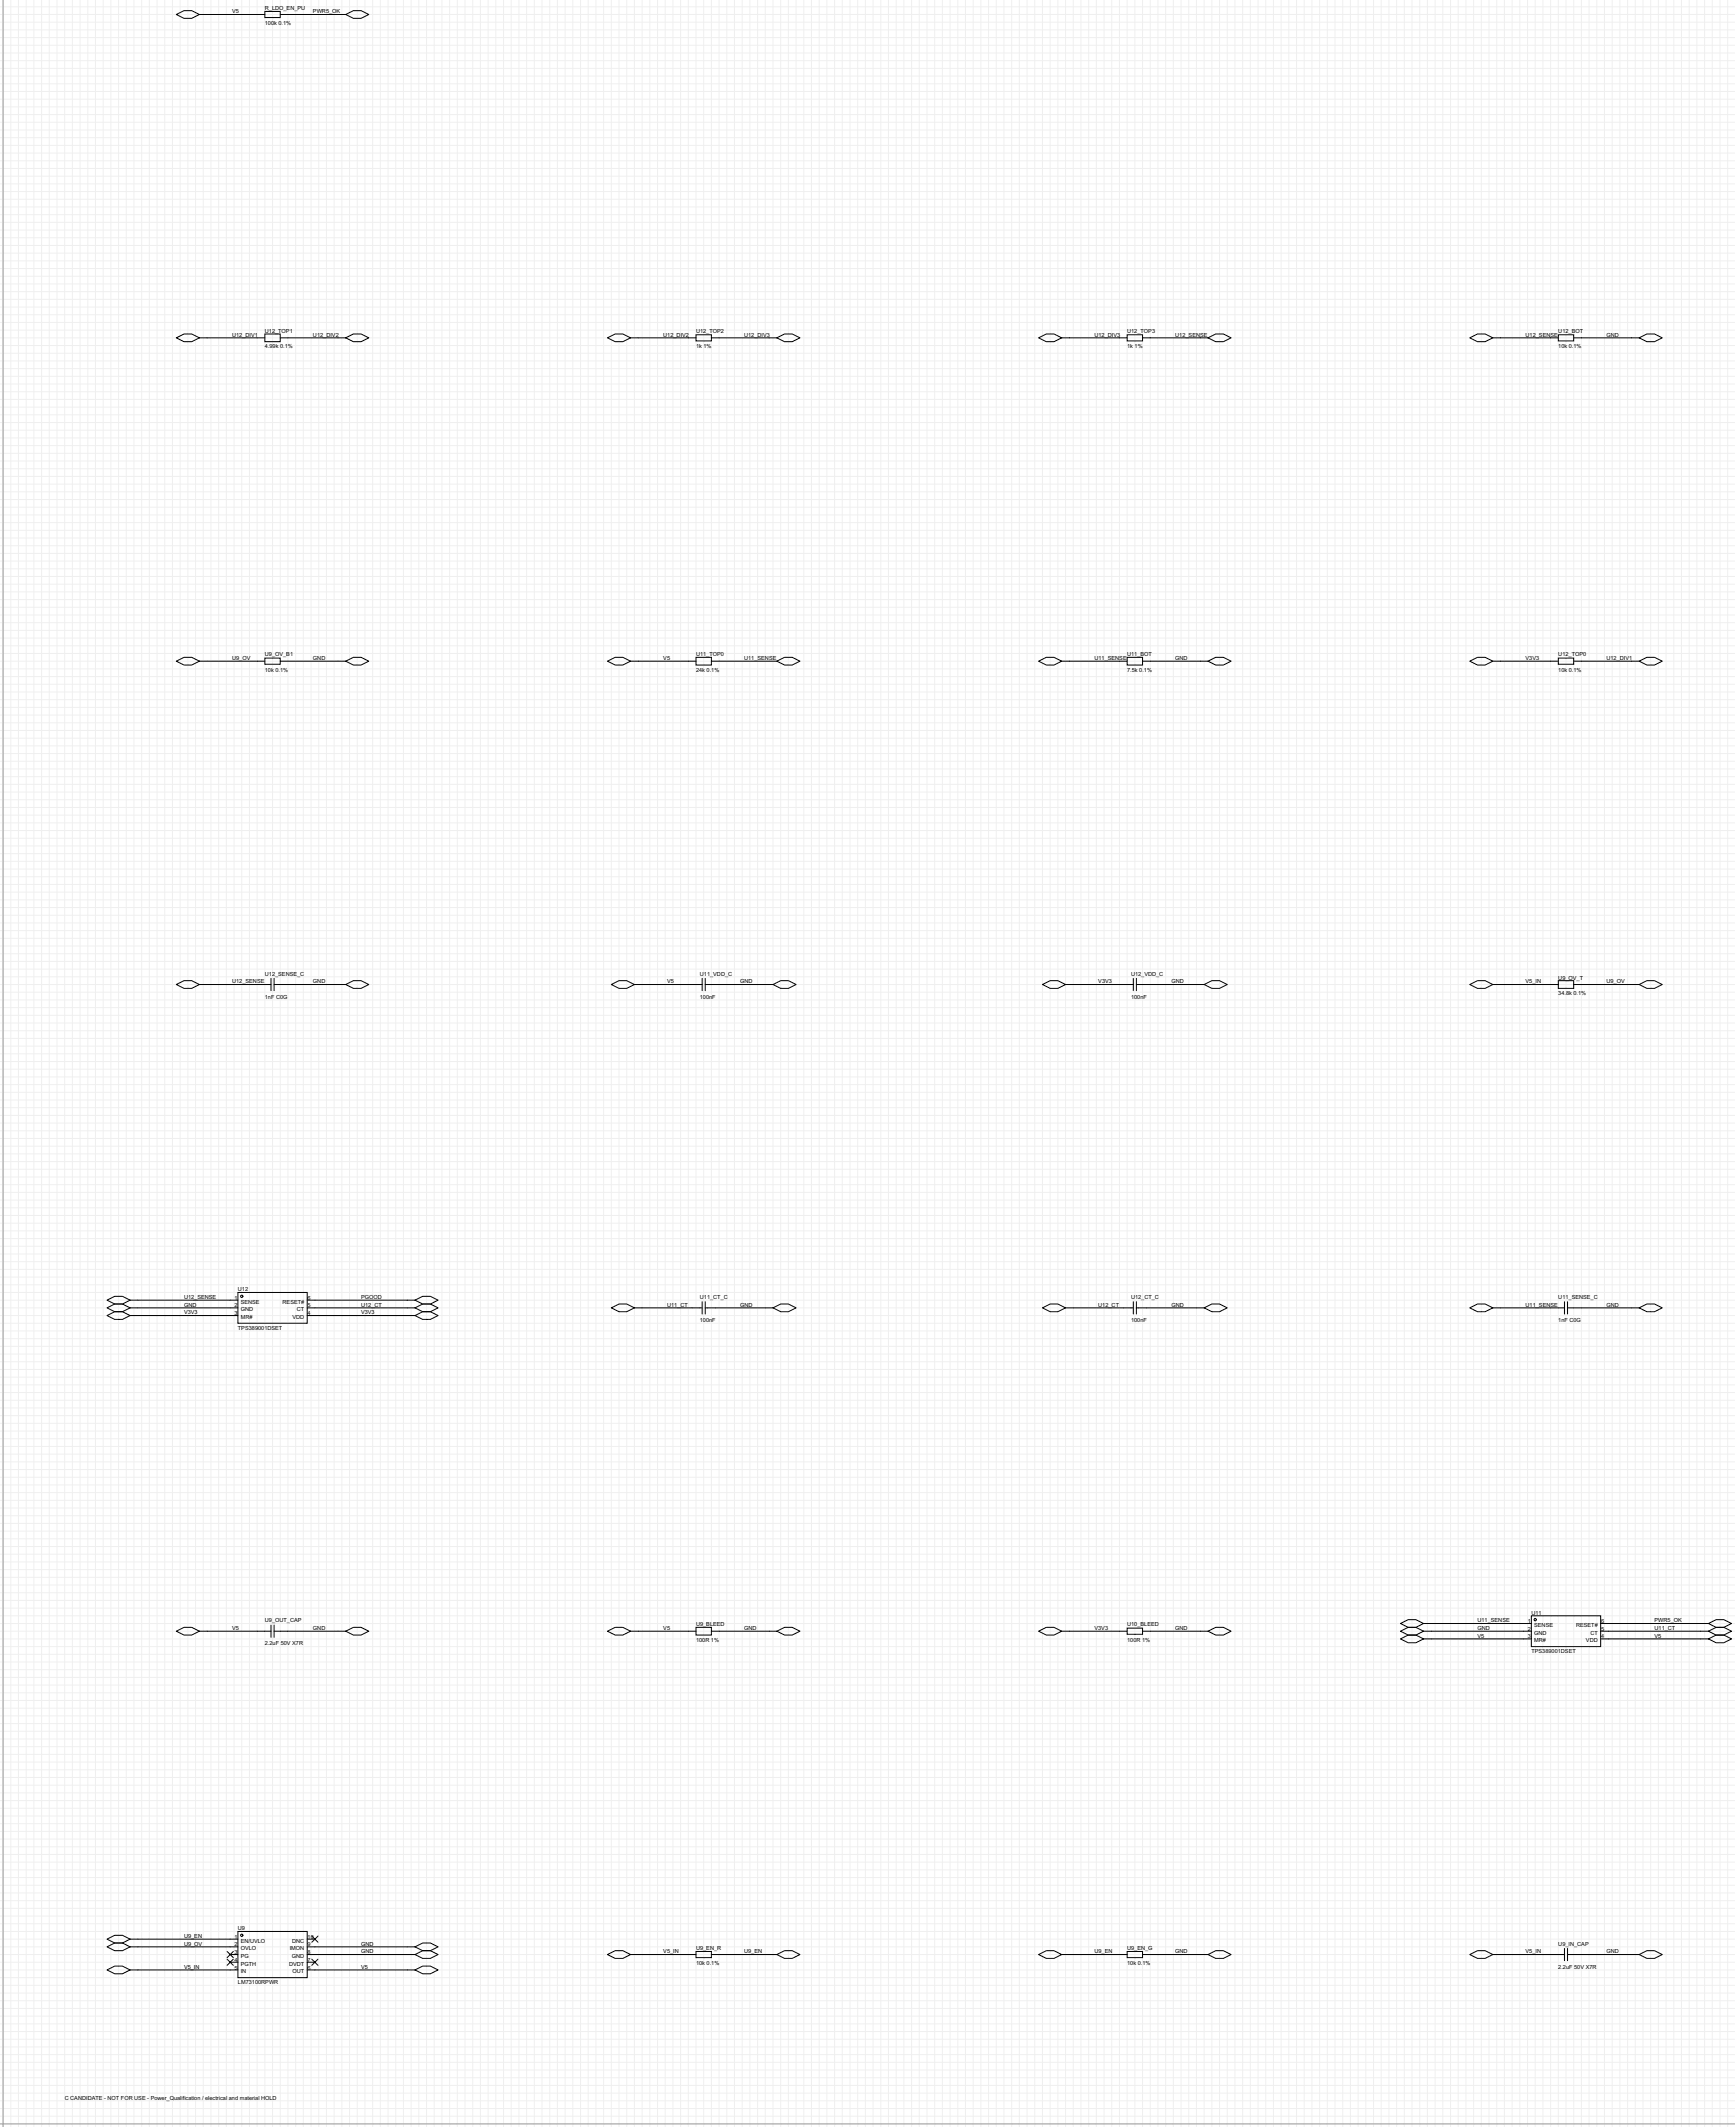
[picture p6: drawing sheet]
<svg xmlns="http://www.w3.org/2000/svg" width="572mm" height="702mm" viewBox="0 0 572 702" stroke-linecap="round" stroke-linejoin="round" font-family="sans-serif">
<defs><g id="words">
<g font-size="1.8">
<text x="76.6" y="4.4">V5</text>
<text x="87.4" y="3.1">R_LDO_EN_PU</text>
<text x="103.3" y="4.4">PWR5_OK</text>
<text x="87.4" y="8.2">100k 0.1%</text>
<text x="76.6" y="111.1">U12_DIV1</text>
<text x="87.4" y="109.8">U12_TOP1</text>
<text x="103.3" y="111.1">U12_DIV2</text>
<text x="218.8" y="111.1">U12_DIV2</text>
<text x="229.6" y="109.8">U12_TOP2</text>
<text x="245.5" y="111.1">U12_DIV3</text>
<text x="361.1" y="111.1">U12_DIV3</text>
<text x="371.9" y="109.8">U12_TOP3</text>
<text x="387.7" y="111.1">U12_SENSE</text>
<text x="503.3" y="111.1">U12_SENSE</text>
<text x="514.1" y="109.8">U12_BOT</text>
<text x="530" y="111.1">GND</text>
<text x="87.4" y="114.9">4.99k 0.1%</text>
<text x="229.6" y="114.9">1k 1%</text>
<text x="371.9" y="114.9">1k 1%</text>
<text x="514.1" y="114.9">10k 0.1%</text>
<text x="76.6" y="217.8">U9_OV</text>
<text x="87.4" y="216.5">U9_OV_B1</text>
<text x="87.4" y="221.6">10k 0.1%</text>
<text x="103.3" y="217.8">GND</text>
<text x="218.8" y="217.8">V5</text>
<text x="229.6" y="216.5">U11_TOP0</text>
<text x="229.6" y="221.6">24k 0.1%</text>
<text x="245.5" y="217.8">U11_SENSE</text>
<text x="361.1" y="217.8">U11_SENSE</text>
<text x="371.9" y="216.5">U11_BOT</text>
<text x="371.9" y="221.6">7.5k 0.1%</text>
<text x="387.7" y="217.8">GND</text>
<text x="503.3" y="217.8">V3V3</text>
<text x="514.1" y="216.5">U12_TOP0</text>
<text x="514.1" y="221.6">10k 0.1%</text>
<text x="530" y="217.8">U12_DIV1</text>
<text x="87.4" y="321.9">U12_SENSE_C</text>
<text x="230.9" y="321.9">U11_VDD_C</text>
<text x="373.1" y="321.9">U12_VDD_C</text>
<text x="514.1" y="323.2">U9_OV_T</text>
<text x="76.6" y="324.5">U12_SENSE</text>
<text x="87.4" y="329.5">1nF C0G</text>
<text x="103.3" y="324.5">GND</text>
<text x="220.1" y="324.5">V5</text>
<text x="230.9" y="329.5">100nF</text>
<text x="244.2" y="324.5">GND</text>
<text x="362.3" y="324.5">V3V3</text>
<text x="373.1" y="329.5">100nF</text>
<text x="386.5" y="324.5">GND</text>
<text x="503.3" y="324.5">V5_IN</text>
<text x="514.1" y="328.3">34.8k 0.1%</text>
<text x="530" y="324.5">U9_OV</text>
<text x="60.7" y="428.6">U12_SENSE</text>
<text x="60.7" y="431.1">GND</text>
<text x="77.3" y="428.8">1</text>
<text x="77.3" y="431.4">2</text>
<text x="78.5" y="426.1">U12</text>
<text x="79.4" y="430.1">SENSE</text>
<text x="93.2" y="430.1">RESET#</text>
<text x="101.5" y="431.4">5</text>
<text x="101.5" y="428.8">6</text>
<text x="119.1" y="431.1">U12_CT</text>
<text x="119.1" y="428.6">PGOOD</text>
<text x="220.1" y="431.1">U11_CT</text>
<text x="230.9" y="428.6">U11_CT_C</text>
<text x="244.2" y="431.1">GND</text>
<text x="362.3" y="431.1">U12_CT</text>
<text x="373.1" y="428.6">U12_CT_C</text>
<text x="386.5" y="431.1">GND</text>
<text x="503.3" y="431.1">U11_SENSE</text>
<text x="514.1" y="428.6">U11_SENSE_C</text>
<text x="530" y="431.1">GND</text>
<text x="60.7" y="433.7">V3V3</text>
<text x="77.3" y="433.9">3</text>
<text x="79.4" y="432.6">GND</text>
<text x="79.4" y="435.2">MR#</text>
<text x="96.5" y="435.2">VDD</text>
<text x="97.9" y="432.6">CT</text>
<text x="101.5" y="433.9">4</text>
<text x="119.1" y="433.7">V3V3</text>
<text x="230.9" y="436.2">100nF</text>
<text x="373.1" y="436.2">100nF</text>
<text x="514.1" y="436.2">1nF C0G</text>
<text x="78.5" y="438.8">TPS389001DSET</text>
<text x="505.2" y="532.7">U11</text>
<text x="76.6" y="537.8">V5</text>
<text x="87.4" y="535.3">U9_OUT_CAP</text>
<text x="103.3" y="537.8">GND</text>
<text x="218.8" y="537.8">V5</text>
<text x="229.6" y="536.5">U9_BLEED</text>
<text x="245.5" y="537.8">GND</text>
<text x="361.1" y="537.8">V3V3</text>
<text x="371.9" y="536.5">U10_BLEED</text>
<text x="387.7" y="537.8">GND</text>
<text x="487.4" y="535.3">U11_SENSE</text>
<text x="487.4" y="537.8">GND</text>
<text x="504.1" y="535.5">1</text>
<text x="504.1" y="538">2</text>
<text x="506.1" y="536.8">SENSE</text>
<text x="506.1" y="539.3">GND</text>
<text x="519.9" y="536.8">RESET#</text>
<text x="524.7" y="539.3">CT</text>
<text x="528.2" y="538">5</text>
<text x="528.2" y="535.5">6</text>
<text x="545.8" y="537.8">U11_CT</text>
<text x="545.8" y="535.3">PWR5_OK</text>
<text x="87.4" y="542.9">2.2uF 50V X7R</text>
<text x="229.6" y="541.6">100R 1%</text>
<text x="371.9" y="541.6">100R 1%</text>
<text x="487.4" y="540.4">V5</text>
<text x="504.1" y="540.6">3</text>
<text x="505.2" y="545.4">TPS389001DSET</text>
<text x="506.1" y="541.9">MR#</text>
<text x="523.2" y="541.9">VDD</text>
<text x="528.2" y="540.6">4</text>
<text x="545.8" y="540.4">V5</text>
<text x="60.7" y="639.4">U9_EN</text>
<text x="60.7" y="642">U9_OV</text>
<text x="77.3" y="639.6">1</text>
<text x="78.5" y="636.9">U9</text>
<text x="79.4" y="640.9">EN/UVLO</text>
<text x="96.4" y="640.9">DNC</text>
<text x="101.5" y="639.6">10</text>
<text x="119.1" y="642">GND</text>
<text x="514.1" y="642">U9_IN_CAP</text>
<text x="77.3" y="642.2">2</text>
<text x="77.3" y="644.7">3</text>
<text x="77.3" y="647.3">4</text>
<text x="79.4" y="643.5">OVLO</text>
<text x="79.4" y="646">PG</text>
<text x="95.6" y="643.5">IMON</text>
<text x="96.3" y="646">GND</text>
<text x="101.5" y="647.3">7</text>
<text x="101.5" y="644.7">8</text>
<text x="101.5" y="642.2">9</text>
<text x="119.1" y="644.5">GND</text>
<text x="218.8" y="644.5">V5_IN</text>
<text x="229.6" y="643.2">U9_EN_R</text>
<text x="245.5" y="644.5">U9_EN</text>
<text x="361.1" y="644.5">U9_EN</text>
<text x="371.9" y="643.2">U9_EN_G</text>
<text x="387.7" y="644.5">GND</text>
<text x="503.3" y="644.5">V5_IN</text>
<text x="530" y="644.5">GND</text>
<text x="60.7" y="649.6">V5_IN</text>
<text x="77.3" y="649.8">5</text>
<text x="79.4" y="648.5">PGTH</text>
<text x="79.4" y="651.1">IN</text>
<text x="95.4" y="648.5">DVDT</text>
<text x="96.5" y="651.1">OUT</text>
<text x="101.5" y="649.8">6</text>
<text x="119.1" y="649.6">V5</text>
<text x="229.6" y="648.3">10k 0.1%</text>
<text x="371.9" y="648.3">10k 0.1%</text>
<text x="514.1" y="649.6">2.2uF 50V X7R</text>
<text x="78.5" y="654.7">LM73100RPWR</text>
<text x="21.3" y="692.8">C CANDIDATE - NOT FOR USE - Power_Qualification / electrical and material HOLD</text>
</g>
</g></defs>
<g fill="none" stroke="#f0f0eb" stroke-width=".33">
<path d="M1 0v701.8M3.6 0v701.8M6.1 0v701.8M8.6 0v701.8M11.2 0v701.8M13.7 0v701.8M16.3 0v701.8M18.8 0v701.8M21.3 0v701.8M23.9 0v701.8M26.4 0v701.8M29 0v701.8"/>
<path d="M31.5 0v701.8M34 0v701.8M36.6 0v701.8M39.1 0v701.8M41.7 0v701.8M44.2 0v701.8M46.7 0v701.8M49.3 0v701.8M51.8 0v701.8M54.4 0v701.8M56.9 0v701.8M59.4 0v701.8"/>
<path d="M62 0v701.8M64.5 0v701.8M67.1 0v701.8M69.6 0v701.8M72.1 0v701.8M74.7 0v701.8M77.2 0v701.8M79.8 0v701.8M82.3 0v701.8M84.8 0v701.8M87.4 0v701.8M89.9 0v701.8"/>
<path d="M92.5 0v701.8M95 0v701.8M97.5 0v701.8M100.1 0v701.8M102.6 0v701.8M105.2 0v701.8M107.7 0v701.8M110.2 0v701.8M112.8 0v701.8M115.3 0v701.8M117.9 0v701.8M120.4 0v701.8"/>
<path d="M122.9 0v701.8M125.5 0v701.8M128 0v701.8M130.6 0v701.8M133.1 0v701.8M135.6 0v701.8M138.2 0v701.8M140.7 0v701.8M143.3 0v701.8M145.8 0v701.8M148.3 0v701.8M150.9 0v701.8"/>
<path d="M153.4 0v701.8M156 0v701.8M158.5 0v701.8M161 0v701.8M163.6 0v701.8M166.1 0v701.8M168.7 0v701.8M171.2 0v701.8M173.7 0v701.8M176.3 0v701.8M178.8 0v701.8M181.4 0v701.8"/>
<path d="M183.9 0v701.8M186.4 0v701.8M189 0v701.8M191.5 0v701.8M194.1 0v701.8M196.6 0v701.8M199.1 0v701.8M201.7 0v701.8M204.2 0v701.8M206.8 0v701.8M209.3 0v701.8M211.8 0v701.8"/>
<path d="M214.4 0v701.8M216.9 0v701.8M219.5 0v701.8M222 0v701.8M224.5 0v701.8M227.1 0v701.8M229.6 0v701.8M232.2 0v701.8M234.7 0v701.8M237.2 0v701.8M239.8 0v701.8M242.3 0v701.8"/>
<path d="M244.9 0v701.8M247.4 0v701.8M249.9 0v701.8M252.5 0v701.8M255 0v701.8M257.6 0v701.8M260.1 0v701.8M262.6 0v701.8M265.2 0v701.8M267.7 0v701.8M270.3 0v701.8M272.8 0v701.8"/>
<path d="M275.3 0v701.8M277.9 0v701.8M280.4 0v701.8M283 0v701.8M285.5 0v701.8M288 0v701.8M290.6 0v701.8M293.1 0v701.8M295.7 0v701.8M298.2 0v701.8M300.7 0v701.8M303.3 0v701.8"/>
<path d="M305.8 0v701.8M308.4 0v701.8M310.9 0v701.8M313.4 0v701.8M316 0v701.8M318.5 0v701.8M321.1 0v701.8M323.6 0v701.8M326.1 0v701.8M328.7 0v701.8M331.2 0v701.8M333.8 0v701.8"/>
<path d="M336.3 0v701.8M338.8 0v701.8M341.4 0v701.8M343.9 0v701.8M346.5 0v701.8M349 0v701.8M351.5 0v701.8M354.1 0v701.8M356.6 0v701.8M359.2 0v701.8M361.7 0v701.8M364.2 0v701.8"/>
<path d="M366.8 0v701.8M369.3 0v701.8M371.9 0v701.8M374.4 0v701.8M376.9 0v701.8M379.5 0v701.8M382 0v701.8M384.6 0v701.8M387.1 0v701.8M389.6 0v701.8M392.2 0v701.8M394.7 0v701.8"/>
<path d="M397.3 0v701.8M399.8 0v701.8M402.3 0v701.8M404.9 0v701.8M407.4 0v701.8M410 0v701.8M412.5 0v701.8M415 0v701.8M417.6 0v701.8M420.1 0v701.8M422.7 0v701.8M425.2 0v701.8"/>
<path d="M427.7 0v701.8M430.3 0v701.8M432.8 0v701.8M435.4 0v701.8M437.9 0v701.8M440.4 0v701.8M443 0v701.8M445.5 0v701.8M448.1 0v701.8M450.6 0v701.8M453.1 0v701.8M455.7 0v701.8"/>
<path d="M458.2 0v701.8M460.8 0v701.8M463.3 0v701.8M465.8 0v701.8M468.4 0v701.8M470.9 0v701.8M473.5 0v701.8M476 0v701.8M478.5 0v701.8M481.1 0v701.8M483.6 0v701.8M486.2 0v701.8"/>
<path d="M488.7 0v701.8M491.2 0v701.8M493.8 0v701.8M496.3 0v701.8M498.9 0v701.8M501.4 0v701.8M503.9 0v701.8M506.5 0v701.8M509 0v701.8M511.6 0v701.8M514.1 0v701.8M516.6 0v701.8"/>
<path d="M519.2 0v701.8M521.7 0v701.8M524.3 0v701.8M526.8 0v701.8M529.3 0v701.8M531.9 0v701.8M534.4 0v701.8M537 0v701.8M539.5 0v701.8M542 0v701.8M544.6 0v701.8M547.1 0v701.8"/>
<path d="M549.7 0v701.8M552.2 0v701.8M554.7 0v701.8M557.3 0v701.8M559.8 0v701.8M562.4 0v701.8M564.9 0v701.8M567.4 0v701.8M570 0v701.8M0 2.2h572.4M0 4.8h572.4M0 7.3h572.4"/>
<path d="M0 9.9h572.4M0 12.4h572.4M0 14.9h572.4M0 17.5h572.4M0 20h572.4M0 22.6h572.4M0 25.1h572.4M0 27.6h572.4M0 30.2h572.4M0 32.7h572.4M0 35.3h572.4M0 37.8h572.4"/>
<path d="M0 40.3h572.4M0 42.9h572.4M0 45.4h572.4M0 48h572.4M0 50.5h572.4M0 53h572.4M0 55.6h572.4M0 58.1h572.4M0 60.7h572.4M0 63.2h572.4M0 65.7h572.4M0 68.3h572.4"/>
<path d="M0 70.8h572.4M0 73.4h572.4M0 75.9h572.4M0 78.4h572.4M0 81h572.4M0 83.5h572.4M0 86.1h572.4M0 88.6h572.4M0 91.1h572.4M0 93.7h572.4M0 96.2h572.4M0 98.8h572.4"/>
<path d="M0 101.3h572.4M0 103.8h572.4M0 106.4h572.4M0 108.9h572.4M0 111.5h572.4M0 114h572.4M0 116.5h572.4M0 119.1h572.4M0 121.6h572.4M0 124.2h572.4M0 126.7h572.4M0 129.2h572.4"/>
<path d="M0 131.8h572.4M0 134.3h572.4M0 136.9h572.4M0 139.4h572.4M0 141.9h572.4M0 144.5h572.4M0 147h572.4M0 149.6h572.4M0 152.1h572.4M0 154.6h572.4M0 157.2h572.4M0 159.7h572.4"/>
<path d="M0 162.3h572.4M0 164.8h572.4M0 167.3h572.4M0 169.9h572.4M0 172.4h572.4M0 175h572.4M0 177.5h572.4M0 180h572.4M0 182.6h572.4M0 185.1h572.4M0 187.7h572.4M0 190.2h572.4"/>
<path d="M0 192.7h572.4M0 195.3h572.4M0 197.8h572.4M0 200.4h572.4M0 202.9h572.4M0 205.4h572.4M0 208h572.4M0 210.5h572.4M0 213.1h572.4M0 215.6h572.4M0 218.1h572.4M0 220.7h572.4"/>
<path d="M0 223.2h572.4M0 225.8h572.4M0 228.3h572.4M0 230.8h572.4M0 233.4h572.4M0 235.9h572.4M0 238.5h572.4M0 241h572.4M0 243.5h572.4M0 246.1h572.4M0 248.6h572.4M0 251.2h572.4"/>
<path d="M0 253.7h572.4M0 256.2h572.4M0 258.8h572.4M0 261.3h572.4M0 263.9h572.4M0 266.4h572.4M0 268.9h572.4M0 271.5h572.4M0 274h572.4M0 276.6h572.4M0 279.1h572.4M0 281.6h572.4"/>
<path d="M0 284.2h572.4M0 286.7h572.4M0 289.3h572.4M0 291.8h572.4M0 294.3h572.4M0 296.9h572.4M0 299.4h572.4M0 302h572.4M0 304.5h572.4M0 307h572.4M0 309.6h572.4M0 312.1h572.4"/>
<path d="M0 314.7h572.4M0 317.2h572.4M0 319.7h572.4M0 322.3h572.4M0 324.8h572.4M0 327.4h572.4M0 329.9h572.4M0 332.4h572.4M0 335h572.4M0 337.5h572.4M0 340.1h572.4M0 342.6h572.4"/>
<path d="M0 345.1h572.4M0 347.7h572.4M0 350.2h572.4M0 352.8h572.4M0 355.3h572.4M0 357.8h572.4M0 360.4h572.4M0 362.9h572.4M0 365.5h572.4M0 368h572.4M0 370.5h572.4M0 373.1h572.4"/>
<path d="M0 375.6h572.4M0 378.2h572.4M0 380.7h572.4M0 383.2h572.4M0 385.8h572.4M0 388.3h572.4M0 390.9h572.4M0 393.4h572.4M0 395.9h572.4M0 398.5h572.4M0 401h572.4M0 403.6h572.4"/>
<path d="M0 406.1h572.4M0 408.6h572.4M0 411.2h572.4M0 413.7h572.4M0 416.3h572.4M0 418.8h572.4M0 421.3h572.4M0 423.9h572.4M0 426.4h572.4M0 429h572.4M0 431.5h572.4M0 434h572.4"/>
<path d="M0 436.6h572.4M0 439.1h572.4M0 441.7h572.4M0 444.2h572.4M0 446.7h572.4M0 449.3h572.4M0 451.8h572.4M0 454.4h572.4M0 456.9h572.4M0 459.4h572.4M0 462h572.4M0 464.5h572.4"/>
<path d="M0 467.1h572.4M0 469.6h572.4M0 472.1h572.4M0 474.7h572.4M0 477.2h572.4M0 479.8h572.4M0 482.3h572.4M0 484.8h572.4M0 487.4h572.4M0 489.9h572.4M0 492.5h572.4M0 495h572.4"/>
<path d="M0 497.5h572.4M0 500.1h572.4M0 502.6h572.4M0 505.2h572.4M0 507.7h572.4M0 510.2h572.4M0 512.8h572.4M0 515.3h572.4M0 517.9h572.4M0 520.4h572.4M0 522.9h572.4M0 525.5h572.4"/>
<path d="M0 528h572.4M0 530.6h572.4M0 533.1h572.4M0 535.6h572.4M0 538.2h572.4M0 540.7h572.4M0 543.3h572.4M0 545.8h572.4M0 548.3h572.4M0 550.9h572.4M0 553.4h572.4M0 556h572.4"/>
<path d="M0 558.5h572.4M0 561h572.4M0 563.6h572.4M0 566.1h572.4M0 568.7h572.4M0 571.2h572.4M0 573.7h572.4M0 576.3h572.4M0 578.8h572.4M0 581.4h572.4M0 583.9h572.4M0 586.4h572.4"/>
<path d="M0 589h572.4M0 591.5h572.4M0 594.1h572.4M0 596.6h572.4M0 599.1h572.4M0 601.7h572.4M0 604.2h572.4M0 606.8h572.4M0 609.3h572.4M0 611.8h572.4M0 614.4h572.4M0 616.9h572.4"/>
<path d="M0 619.5h572.4M0 622h572.4M0 624.5h572.4M0 627.1h572.4M0 629.6h572.4M0 632.2h572.4M0 634.7h572.4M0 637.2h572.4M0 639.8h572.4M0 642.3h572.4M0 644.9h572.4M0 647.4h572.4"/>
<path d="M0 649.9h572.4M0 652.5h572.4M0 655h572.4M0 657.6h572.4M0 660.1h572.4M0 662.6h572.4M0 665.2h572.4M0 667.7h572.4M0 670.3h572.4M0 672.8h572.4M0 675.3h572.4M0 677.9h572.4"/>
<path d="M0 680.4h572.4M0 683h572.4M0 685.5h572.4M0 688h572.4M0 690.6h572.4M0 693.1h572.4M0 695.7h572.4M0 698.2h572.4M0 700.7h572.4"/>
</g>
<path d="M1 0v701.8M0 700.7h572.4" fill="none" stroke="#999" stroke-width=".33"/>
<g fill="none" stroke="#000" stroke-width=".33">
<path d="M58.2 4.8l2.5-1.3h2.5l2.6 1.3-2.6 1.3h-2.5zM65.8 4.8h21.6M87.4 3.8h5.1v2h-5.1zM92.5 4.8h21.5M114 4.8l2.6-1.3h2.5l2.6 1.3-2.6 1.3h-2.5zM58.2 111.5l2.5-1.3h2.5l2.6 1.3-2.6 1.2h-2.5zM65.8 111.5h21.6M87.4 110.2h5.1v2.5h-5.1zM92.5 111.5h21.5M114 111.5l2.6-1.3h2.5l2.6 1.3-2.6 1.2h-2.5zM200.4 111.5l2.5-1.3h2.6l2.5 1.3-2.5 1.2h-2.6zM208 111.5h21.6"/>
<path d="M229.6 110.4h5.1v2.1h-5.1zM234.7 111.5h21.6M256.3 111.5l2.5-1.3h2.6l2.5 1.3-2.5 1.2h-2.6zM342.6 111.5l2.6-1.3h2.5l2.6 1.3-2.6 1.2h-2.5zM350.3 111.5h21.6M371.9 110.4h5v2.1h-5zM376.9 111.5h21.6M398.5 111.5l2.6-1.3h2.5l2.5 1.3-2.5 1.2h-2.5zM484.9 111.5l2.5-1.3h2.6l2.5 1.3-2.5 1.2h-2.6zM492.5 111.5h21.6M514.1 110.4h5.1v2.1h-5.1zM519.2 111.5h21.6"/>
<path d="M540.8 111.5l2.5-1.3h2.5l2.6 1.3-2.6 1.2h-2.5zM58.2 218.1l2.5-1.2h2.5l2.6 1.2-2.6 1.3h-2.5zM65.8 218.1h21.6M87.4 217.1h5.1v2.1h-5.1zM92.5 218.1h21.5M114 218.1l2.6-1.2h2.5l2.6 1.2-2.6 1.3h-2.5zM200.4 218.1l2.5-1.2h2.6l2.5 1.2-2.5 1.3h-2.6zM208 218.1h21.6M229.6 216.9h5.1v2.5h-5.1zM234.7 218.1h21.6M256.3 218.1l2.5-1.2h2.6l2.5 1.2-2.5 1.3h-2.6zM342.6 218.1l2.6-1.2h2.5l2.6 1.2-2.6 1.3h-2.5z"/>
<path d="M350.3 218.1h21.6M371.9 216.9h5v2.5h-5zM376.9 218.1h21.6M398.5 218.1l2.6-1.2h2.5l2.5 1.2-2.5 1.3h-2.5zM484.9 218.1l2.5-1.2h2.6l2.5 1.2-2.5 1.3h-2.6zM492.5 218.1h21.6M514.1 217.1h5.1v2.1h-5.1zM519.2 218.1h21.6M540.8 218.1l2.5-1.2h2.5l2.6 1.2-2.6 1.3h-2.5zM58.2 324.8l2.5-1.2h2.5l2.6 1.2-2.6 1.3h-2.5zM65.8 324.8h23.6M89.4 322.8v4.1"/>
<path d="M90.4 322.8v4.1M90.4 324.8h23.6M114 324.8l2.6-1.2h2.5l2.6 1.2-2.6 1.3h-2.5zM201.7 324.8l2.5-1.2h2.6l2.5 1.2-2.5 1.3h-2.6zM209.3 324.8h22.3M231.6 322.8v4.1M232.7 322.8v4.1M232.7 324.8h22.3M255 324.8l2.6-1.2h2.5l2.5 1.2-2.5 1.3h-2.5zM343.9 324.8l2.6-1.2h2.5l2.5 1.2-2.5 1.3h-2.5zM351.5 324.8h22.4M373.9 322.8v4.1"/>
<path d="M374.9 322.8v4.1M374.9 324.8h22.4M397.3 324.8l2.5-1.2h2.5l2.6 1.2-2.6 1.3h-2.5zM484.9 324.8l2.5-1.2h2.6l2.5 1.2-2.5 1.3h-2.6zM492.5 324.8h21.6M514.1 323.6h5.1v2.5h-5.1zM519.2 324.8h21.6M540.8 324.8l2.5-1.2h2.5l2.6 1.2-2.6 1.3h-2.5zM35.3 429l2.5-1.3h2.6l2.5 1.3-2.5 1.2h-2.6zM35.3 431.5l2.5-1.3h2.6l2.5 1.3-2.5 1.3h-2.6zM35.3 434l2.5-1.2h2.6l2.5 1.2-2.5 1.3h-2.6zM42.9 429h35.6"/>
<path d="M42.9 431.5h35.6M42.9 434h35.6M78.5 426.4h22.8v10.2h-22.8zM101.3 429h35.6M101.3 431.5h35.6M101.3 434h35.6M136.9 434l2.5-1.2h2.6l2.5 1.2-2.5 1.3h-2.6zM136.9 431.5l2.5-1.3h2.6l2.5 1.3-2.5 1.3h-2.6zM136.9 429l2.5-1.3h2.6l2.5 1.3-2.5 1.2h-2.6zM201.7 431.5l2.5-1.3h2.6l2.5 1.3-2.5 1.3h-2.6zM209.3 431.5h22.3M231.6 429.5v4"/>
<path d="M232.7 431.5h22.3M232.7 429.5v4M255 431.5l2.6-1.3h2.5l2.5 1.3-2.5 1.3h-2.5zM343.9 431.5l2.6-1.3h2.5l2.5 1.3-2.5 1.3h-2.5zM351.5 431.5h22.4M373.9 429.5v4M374.9 431.5h22.4M374.9 429.5v4M397.3 431.5l2.5-1.3h2.5l2.6 1.3-2.6 1.3h-2.5zM484.9 431.5l2.5-1.3h2.6l2.5 1.3-2.5 1.3h-2.6zM492.5 431.5h23.6M516.1 429.5v4"/>
<path d="M517.1 429.5v4M517.1 431.5h23.7M540.8 431.5l2.5-1.3h2.5l2.6 1.3-2.6 1.3h-2.5zM58.2 538.2l2.5-1.3h2.5l2.6 1.3-2.6 1.3h-2.5zM65.8 538.2h23.6M89.4 536.2v4M90.4 538.2h23.6M90.4 536.2v4M114 538.2l2.6-1.3h2.5l2.6 1.3-2.6 1.3h-2.5zM200.4 538.2l2.5-1.3h2.6l2.5 1.3-2.5 1.3h-2.6zM208 538.2h21.6M229.6 536.9h5.1v2.6h-5.1z"/>
<path d="M234.7 538.2h21.6M256.3 538.2l2.5-1.3h2.6l2.5 1.3-2.5 1.3h-2.6zM342.6 538.2l2.6-1.3h2.5l2.6 1.3-2.6 1.3h-2.5zM350.3 538.2h21.6M371.9 537.2h5v2h-5zM376.9 538.2h21.6M398.5 538.2l2.6-1.3h2.5l2.5 1.3-2.5 1.3h-2.5zM462 535.6l2.6-1.2h2.5l2.5 1.2-2.5 1.3h-2.5zM462 538.2l2.6-1.3h2.5l2.5 1.3-2.5 1.3h-2.5zM469.6 538.2h35.6M469.6 535.6h35.6M505.2 533.1h22.9v10.2h-22.9z"/>
<path d="M528.1 538.2h35.5M528.1 535.6h35.5M563.6 538.2l2.6-1.3h2.5l2.5 1.3-2.5 1.3h-2.5zM563.6 535.6l2.6-1.2h2.5l2.5 1.2-2.5 1.3h-2.5zM462 540.7l2.6-1.2h2.5l2.5 1.2-2.5 1.3h-2.5zM469.6 540.7h35.6M528.1 540.7h35.5M563.6 540.7l2.6-1.2h2.5l2.5 1.2-2.5 1.3h-2.5zM35.3 639.8l2.5-1.3h2.6l2.5 1.3-2.5 1.3h-2.6zM42.9 639.8h35.6M78.5 637.2h22.8v15.3h-22.8zM101.3 639.8h2.6"/>
<path d="M102.9 638.8l2 2M104.9 638.8l-2 2M35.3 642.3l2.5-1.2h2.6l2.5 1.2-2.5 1.3h-2.6zM35.3 649.9l2.5-1.2h2.6l2.5 1.2-2.5 1.3h-2.6zM42.9 642.3h35.6M42.9 649.9h35.6M74.9 643.8l2.1 2.1M74.9 646.4l2.1 2M75.9 644.9h2.6M75.9 647.4h2.6M77 643.8l-2.1 2.1M77 646.4l-2.1 2"/>
<path d="M101.3 642.3h35.6M101.3 644.9h35.6M101.3 647.4h2.6M101.3 649.9h35.6M102.9 646.4l2 2M104.9 646.4l-2 2M136.9 649.9l2.5-1.2h2.6l2.5 1.2-2.5 1.3h-2.6zM136.9 644.9l2.5-1.3h2.6l2.5 1.3-2.5 1.2h-2.6zM136.9 642.3l2.5-1.2h2.6l2.5 1.2-2.5 1.3h-2.6zM200.4 644.9l2.5-1.3h2.6l2.5 1.3-2.5 1.2h-2.6zM208 644.9h21.6M229.6 643.8h5.1v2.1h-5.1z"/>
<path d="M234.7 644.9h21.6M256.3 644.9l2.5-1.3h2.6l2.5 1.3-2.5 1.2h-2.6zM342.6 644.9l2.6-1.3h2.5l2.6 1.3-2.6 1.2h-2.5zM350.3 644.9h21.6M371.9 643.8h5v2.1h-5zM376.9 644.9h21.6M398.5 644.9l2.6-1.3h2.5l2.5 1.3-2.5 1.2h-2.5zM484.9 644.9l2.5-1.3h2.6l2.5 1.3-2.5 1.2h-2.6zM492.5 644.9h23.6M516.1 642.8v4.1M517.1 644.9h23.7M517.1 642.8v4.1"/>
<path d="M540.8 644.9l2.5-1.3h2.5l2.6 1.3-2.6 1.2h-2.5z"/>
<circle cx="79.8" cy="427.7" r=".38"/>
<circle cx="506.5" cy="534.4" r=".38"/>
<circle cx="79.8" cy="638.5" r=".38"/>
</g>
<use href="#words"/>
</svg>
